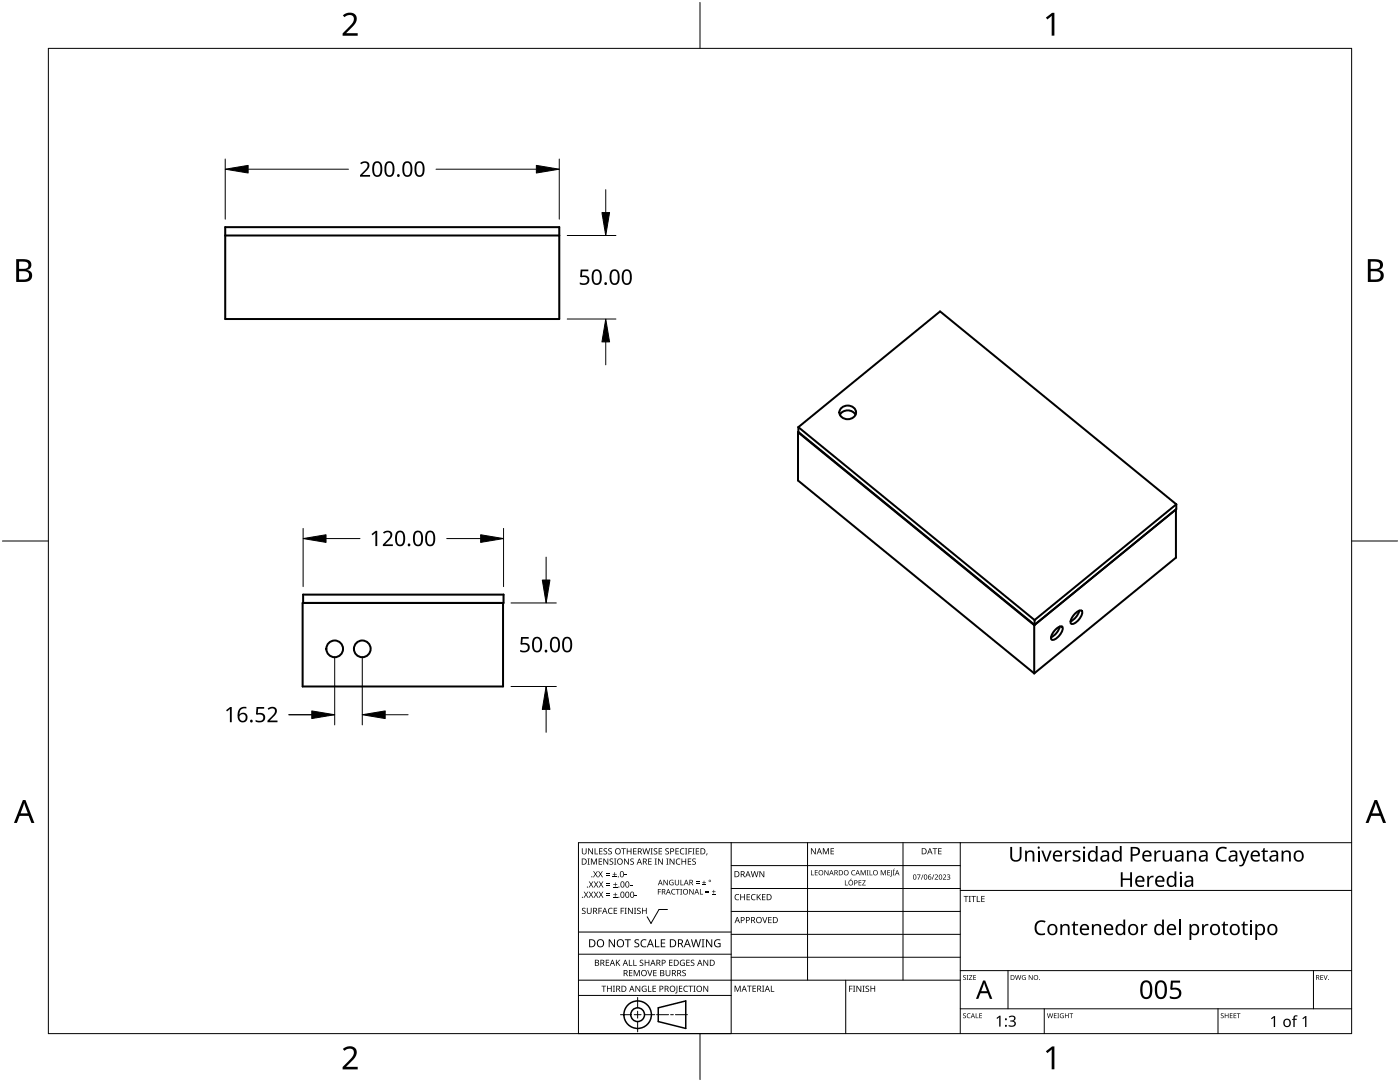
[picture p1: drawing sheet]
<svg xmlns="http://www.w3.org/2000/svg" width="279mm" height="216mm" viewBox="0 0 279 216" stroke-linecap="round" stroke-linejoin="round" font-family="sans-serif">
<g fill="none" stroke="#000" stroke-width=".4">
<path d="M44.9 45.3h66.7v18.4h-66.7zM44.9 47h66.7M159.3 86.3v9.6l47.1 38.5M159.3 86.3l47.1 38.4M159.3 86.2v.1M159.3 85.2l28.3-23.1 47.2 38.5M159.3 86.2l47.2 38.5v-1M159.3 85.2l47.2 38.5M159.3 85.2v1M167.8 81.5a1.75 1.75 0 0 1 1.8-.5 1.75 1.75 0 0 1 1.2 1.3 1.7 1.7 0 0 1-1.6 1.3 1.7 1.7 0 0 1-1.7-1.3zM170.7 82.8a1.82 1.82 0 0 0-3.1 0M234.7 101.6v9.7l-28.3 23.1"/>
<path d="M234.8 100.6v1l-28.4 23.1M234.8 100.6l-28.3 23.1M60.5 120.3v-1.7h40v1.7h-40.1v16.7h40v-16.7M206.4 124.7v9.7M210.8 125.5a1.15 1.15 0 0 1 1.2-.5 1.98 1.98 0 0 1-.9 2.2 1.15 1.15 0 0 1-1.2 .4 1.98 1.98 0 0 1 .9-2.1zM211.5 125a3.3 3.3 0 0 1-1.7 2.2M214.7 122.3a1.15 1.15 0 0 1 1.2-.4 1.98 1.98 0 0 1-.9 2.1 1.15 1.15 0 0 1-1.2 .4 1.98 1.98 0 0 1 .9-2.1zM215.4 121.8a3.3 3.3 0 0 1-1.7 2.2"/>
<circle cx="66.8" cy="129.5" r="1.67"/>
<circle cx="72.3" cy="129.5" r="1.67"/>
</g>
<path d="M9.7 9.7h260v196.5h-260z" fill="none" stroke="#000" stroke-width=".2"/>
<path d="M139.7 .5v9.2M.5 108h9.2M269.7 108h9.2M139.7 206.2v9.2" fill="none" stroke="#000" stroke-width=".2"/>
<g fill="#000">
<path d="M68.4 3.1a1.64 1.64 0 0 1 2.8 .4 2.52 2.52 0 0 1-1.2 2.2l-.9 .9h2.3v.5h-3v-.4l1.2-1.2a1.95 1.95 0 0 0 .9-2.2 1.23 1.23 0 0 0-1.8 .1zM208.7 3.5l1.3-.9h.4v4.5h-.5v-4l-.9 .8zM68.4 209.3a1.64 1.64 0 0 1 2.8 .4 2.52 2.52 0 0 1-1.2 2.2l-.9 1h2.3v.5h-3v-.5l1.2-1.2a1.95 1.95 0 0 0 .9-2.1 1.23 1.23 0 0 0-1.8 .1zM208.7 209.8l1.3-1h.4v4.6h-.5v-4l-.9 .7z"/>
<path d="M3.2 51.7h1.3a1.28 1.28 0 0 1 1.7 1.3 1.04 1.04 0 0 1-.8 .9 1.23 1.23 0 0 1 1 1.5 1.23 1.23 0 0 1-1.6 .9h-1.6zM3.8 54.1v1.7h.9a.86 .86 0 0 0 1.1-.9 .86 .86 0 0 0-1.1-.8zM3.8 52.2v1.4h.8a.78 .78 0 0 0 1.1-.7 .78 .78 0 0 0-1.1-.7z"/>
<path d="M273 51.7h1.3a1.28 1.28 0 0 1 1.7 1.3 1.04 1.04 0 0 1-.9 .9 1.23 1.23 0 0 1 1 1.5 1.23 1.23 0 0 1-1.5 .9h-1.6zM273.6 54.1v1.7h.9a.86 .86 0 0 0 1.1-.9 .86 .86 0 0 0-1.2-.8zM273.6 52.2v1.4h.8a.78 .78 0 0 0 1-.7 .78 .78 0 0 0-1.1-.7z"/>
<path d="M4.6 159.6h.5l1.8 4.6h-.6l-.6-1.4h-1.8l-.5 1.4h-.6zM4.8 160.2l-.7 2.1h1.4z"/>
<path d="M274.3 159.6h.5l1.8 4.6h-.6l-.5-1.4h-1.8l-.6 1.4h-.6zM274.6 160.2l-.7 2.1h1.4z"/>
</g>
<g fill="none" stroke="#000" stroke-width=".2">
<path d="M145.9 168.1v38.1h-30.5v-38.1h154.3M145.9 172.7h45.7M145.9 177.3h45.7M161.2 168.1v27.5M180.2 168.1v27.5M191.6 168.1v38.1M191.6 177.7h78.1M115.4 198.6h30.5M115.4 195.6h76.2M115.4 190.4h30.5M115.4 186h30.5M127.3 199v2.1"/>
<path d="M133.2 181.5h-1.7l-1.6 2.8-.7-1.4M145.9 181.9h45.7M145.9 186.4h45.7M145.9 191h45.7M168.8 195.6v10.6M191.6 193.7h78.1M201.2 193.7v7.6M262.1 193.7v7.6M123.8 202.5h2.1M126.6 202.5h1.3M127.3 201.8v1.4M127.3 203.8v2.1"/>
<path d="M128.6 202.5h2.1M131 202.5h2.4M133.8 202.5h.6M134.8 202.5h2.4M191.6 201.3h78.1M208.4 201.3v4.9M243.1 201.3v4.9"/>
</g>
<g fill="#000">
<path d="M116.1 169.3h.2v.8a.32 .32 0 0 0 .3 .3 .32 .32 0 0 0 .3-.3v-.8h.2v.8a.47 .47 0 0 1-.5 .4 .47 .47 0 0 1-.5-.5zM116.5 177.9h.2l.3 .5 .3-.5h.1l-.4 .6 .4 .6h-.1l-.3-.5-.4 .5h-.1l.4-.6zM117.3 171.3h.4l-.1 .1v1l.1 .1h-.4l.1-.1v-1zM117.4 169.3h.2l.6 1v-1h.1v1.2h-.1l-.7-1v1h-.1zM117.5 177.9h.2l.3 .5 .3-.5h.1l-.4 .6 .4 .6h-.1l-.4-.5-.3 .5h-.1l.4-.6zM117.5 175.9h.2l.3 .5 .3-.5h.1l-.4 .6 .5 .6h-.2l-.3-.5-.4 .5h-.1l.4-.6zM117.9 171.3h.3l.3 1 .4-1h.2v1.2h-.1v-1l-.4 1h-.1l-.4-1v1h-.2zM118.7 169.3h.1v1h.6v.2h-.7zM118.4 173.8h.1l.3 .5 .3-.5h.2l-.4 .6 .4 .7h-.1l-.4-.6-.3 .6h-.1l.4-.7zM118.5 177.9h.2l.2 .5 .3-.5h.2l-.4 .6 .4 .6h-.1l-.4-.5-.3 .5h-.1l.4-.6zM118.5 175.9h.2l.3 .5 .3-.5h.1l-.4 .6 .4 .6h-.1l-.3-.5-.4 .5h-.1l.4-.6zM119.5 171.3h.7v.1h-.6v.4h.5v.2h-.5v.4h.6v.1h-.7z"/>
<path d="M119.6 169.3h.6v.1h-.5v.4h.5v.1h-.5v.4h.5v.2h-.6zM119.4 173.8h.1l.3 .5 .3-.5h.2l-.4 .6 .4 .7h-.1l-.4-.6-.3 .6h-.2l.5-.7zM119.5 177.9h.1l.3 .5 .3-.5h.2l-.4 .6 .4 .6h-.1l-.4-.5-.3 .5h-.1l.4-.6zM119.5 175.9h.2l.3 .5 .3-.5h.1l-.4 .6 .4 .6h-.1l-.4-.5-.3 .5h-.1l.4-.6zM120.9 174.6h.8v.1h-.8zM120.9 174.2h.8v.1h-.8zM121 178.7h.8v.1h-.8zM121 178.3h.8v.1h-.8zM121 176.6h.8v.1h-.8zM121 176.3h.8v.1h-.8zM120.5 169.4l.4-.1h.3l-.1 .1a.25 .25 0 0 0-.4-.1 .25 .25 0 0 0 0 .4 .4 .4 0 0 1 .5 .3 .4 .4 0 0 1-.3 .5 .4 .4 0 0 1-.5-.2h.2a.27 .27 0 0 0 .4-.1 .27 .27 0 0 0-.3-.3l-.2-.2zM120.4 171.3h.2l.6 1v-1h.2v1.2h-.2l-.6-1v1h-.2z"/>
<path d="M121.4 169.4l.5-.1h.2v.1a.25 .25 0 0 0-.4-.1 .25 .25 0 0 0 0 .4 .4 .4 0 0 1 .4 .3 .4 .4 0 0 1-.2 .5 .4 .4 0 0 1-.5-.2h.1a.27 .27 0 0 0 .5-.1 .27 .27 0 0 0-.4-.3l-.2-.2zM122.3 174.9h.8v.2h-.8zM122.4 179h.8v.1h-.8zM122.4 177h.8v.1h-.8zM121.7 171.4l.4-.1 .3 .1-.1 .1a.25 .25 0 0 0-.4-.1 .25 .25 0 0 0 0 .4 .4 .4 0 0 1 .5 .3 .4 .4 0 0 1-.3 .5 .4 .4 0 0 1-.5-.3l.2 .1a.27 .27 0 0 0 .4-.2 .27 .27 0 0 0-.3-.3l-.2-.2zM122.6 174h.1v.4h.4v.1h-.4v.4h-.1v-.4h-.3v-.1h.3zM122.7 178.1h.1v.4h.4v.1h-.4v.3h-.1v-.3h-.3v-.1h.3zM122.7 176.1h.2v.3h.3v.2h-.3v.3h-.2v-.3h-.3v-.2h.3zM122.5 171.3h.5l-.2 .1v1l.2 .1h-.5l.2-.1v-1zM124 169.3h.9v.1h-.4v1.1h-.1v-1.1h-.4zM124.7 174.5h.4v.2h-.4zM124.6 171.3h.1l.7 1v-1h.1v1.2h-.2l-.6-1v1h-.1z"/>
<path d="M125.7 176.6h.5v.1h-.5zM125.1 169.3h.1v.5h.7v-.5h.1v1.2h-.1v-.6h-.7v.6h-.1zM125.8 171.4l.5-.1 .2 .1v.1a.25 .25 0 0 0-.4-.1 .25 .25 0 0 0 0 .4 .4 .4 0 0 1 .4 .3 .4 .4 0 0 1-.2 .5 .4 .4 0 0 1-.5-.3l.1 .1a.27 .27 0 0 0 .5-.2 .27 .27 0 0 0-.4-.3l-.2-.2zM126.7 178.6h.4v.2h-.4zM126.4 169.3h.6v.1h-.5v.4h.5v.1h-.5v.4h.5v.2h-.6zM128.2 169.3h.2l.2 1 .3-1h.2l.2 1 .3-1h.1l-.3 1.2h-.1l-.3-1.1-.3 1.1h-.2zM129.4 171.3h.6v.1h-.5v.4h.5v.2h-.5v.4h.5v.1h-.6zM129.8 169.3h.5l-.2 .1v1l.2 .1h-.5l.2-.1v-1zM130.7 171.3h.4l-.1 .1v1l.1 .1h-.4l.1-.1v-1zM130.5 169.4l.4-.1h.3l-.1 .1a.25 .25 0 0 0-.4-.1 .25 .25 0 0 0 0 .4 .4 .4 0 0 1 .5 .3 .4 .4 0 0 1-.3 .5 .4 .4 0 0 1-.5-.2h.2a.27 .27 0 0 0 .4-.1 .27 .27 0 0 0-.3-.3l-.2-.2zM131.3 177.4h.6v.1h-.5v.4h.5v.1h-.5v.5h-.1zM131.4 169.3h.7v.1h-.5v.4h.5v.1h-.5v.4h.5v.2h-.7z"/>
<path d="M131.3 171.3h.2l.7 1-.1-1h.2v1.2h-.2l-.6-1v1h-.2zM132.4 175.6h.2l.6 .9v-.9h.1v1h-.2l-.6-.9v.9h-.1zM133 171.3h.4l-.1 .1v1l.1 .1h-.4l.1-.1v-1zM132.8 169.4l.4-.1h.3l-.1 .1a.25 .25 0 0 0-.3-.1 .25 .25 0 0 0 0 .4 .4 .4 0 0 1 .4 .3 .4 .4 0 0 1-.3 .5 .4 .4 0 0 1-.4-.2h.1a.27 .27 0 0 0 .5-.1 .27 .27 0 0 0-.4-.3l-.2-.2zM133.7 175.7l.5-.2 .2 .1v.1a.45 .45 0 0 0-.7 .4 .45 .45 0 0 0 .6 .4v-.3h-.2v-.1h.3v.5a.6 .6 0 0 1-.8-.1 .6 .6 0 0 1 .1-.8zM134.1 177.5l.4-.1h.3l-.1 .2a.44 .44 0 0 0-.6 .4 .44 .44 0 0 0 .6 .3 .52 .52 0 0 1-.7 0 .52 .52 0 0 1 .1-.8zM133.6 171.3h.2l.7 1v-1h.1v1.2h-.2l-.6-1v1h-.2zM134.9 177.4h.8v.1h-.4v1h-.1v-1h-.3zM135 171.5l.5-.2 .3 .1-.1 .1a.49 .49 0 0 0-.7 .4 .49 .49 0 0 0 .7 .5 .52 .52 0 0 1-.6 0 .52 .52 0 0 1-.2-.6zM134.8 169.3h.7v.1h-.6v.4h.5v.1h-.5v.4h.6v.2h-.7zM134.7 175.6h.1v.7a.28 .28 0 0 0 .3 .2 .28 .28 0 0 0 .3-.2v-.7h.1v.7a.42 .42 0 0 1-.4 .4 .42 .42 0 0 1-.4-.4zM135.8 175.6h.1v.9h.5v.1h-.6z"/>
<path d="M135.8 177.4h.3l-.1 .1v.9l.1 .1h-.3l.1-.1v-.9zM135.8 169.4l.5-.2 .3 .1-.1 .1a.49 .49 0 0 0-.7 .5 .49 .49 0 0 0 .8 .4 .52 .52 0 0 1-.7 .1 .52 .52 0 0 1-.2-.6zM136 171.3h.2v.5h.6v-.5h.1v1.2h-.1v-.5h-.6v.5h-.2zM136.7 169.3h.5l-.2 .1v1l.2 .1h-.5l.2-.1v-1zM137.4 169.3h.7v.1h-.6v.4h.5v.2h-.5v.5h-.1zM137.3 171.3h.6v.1h-.5v.4h.5v.2h-.5v.4h.5v.1h-.6zM137.6 177.4h.1l.6 .9v-.9h.1v1.1h-.1l-.6-.9v.9h-.1zM138.2 169.3h.4l-.1 .1v1l.1 .1h-.4l.1-.1v-1zM138.9 176.2h.7v.1h-.7zM138.9 175.9h.7v.1h-.7zM138.2 171.4l.4-.1 .3 .1-.1 .1a.25 .25 0 0 0-.4-.1 .25 .25 0 0 0 0 .4 .4 .4 0 0 1 .5 .3 .4 .4 0 0 1-.3 .5 .4 .4 0 0 1-.5-.3l.2 .1a.27 .27 0 0 0 .4-.2 .27 .27 0 0 0-.3-.3l-.2-.2zM138.9 169.3h.6v.1h-.5v.4h.5v.1h-.5v.4h.5v.2h-.6z"/>
<path d="M139.7 177.4h.1v1h.5v.1h-.6zM140.1 176.5h.8v.1h-.8zM140.4 175.7h.2v.3h.3v.2h-.3v.3h-.2v-.3h-.3v-.2h.3zM140.8 178h.7v.2h-.7zM140.8 177.7h.7v.1h-.7zM141 170.3h.2l-.3 .4zM142.1 178.4h.7v.1h-.7zM142.4 177.6h.1v.3h.3v.1h-.3v.3h-.1v-.3h-.3v-.1h.3zM146.8 178.6l.4-.2 .3 .1v.1a.49 .49 0 0 0-.7 .4 .49 .49 0 0 0 .7 .5 .52 .52 0 0 1-.7 0 .52 .52 0 0 1-.2-.6zM147.7 178.4h.2v.5h.6v-.5h.2v1.2h-.2v-.5h-.6v.5h-.2zM149 178.4h.7v.1h-.5v.4h.4v.2h-.4v.4h.5v.1h-.7zM150 178.6l.5-.2 .3 .1-.1 .1a.49 .49 0 0 0-.7 .4 .49 .49 0 0 0 .8 .5 .52 .52 0 0 1-.7 0 .52 .52 0 0 1-.2-.6z"/>
<path d="M149.8 173.8h.2l.2 1.1 .3-1.1h.2l.3 1.1 .2-1.1h.2l-.3 1.2h-.2l-.3-1-.3 1h-.1zM151 178.4h.2v.6l.5-.6h.2l-.5 .5 .5 .7h-.2l-.4-.6-.1 .6h-.2zM151.6 173.8h.1l.7 1v-1h.1v1.2h-.2l-.6-1v1h-.1zM152.1 178.4h.7v.1h-.6v.4h.5v.2h-.5v.4h.6v.1h-.7zM161.9 173.6h.1v.9h.4v.2h-.5zM161.8 169.3h.2l.7 1v-1h.1v1.2h-.2l-.6-1v1h-.2zM162.6 173.6h.6v.2h-.5v.3h.5v.1h-.5v.3h.5v.2h-.6zM164.2 169.3h.2l.4 .9 .4-.9h.2v1.2h-.1v-1.1l-.4 1.1h-.1l-.4-1.1v1.1h-.2zM164.5 173.6h.2l.5 .9v-.9h.1v1.1h-.1l-.6-.9v.9h-.1zM165.8 169.3h.6v.1h-.5v.4h.5v.1h-.5v.4h.5v.2h-.6zM168.6 175.7h.2v.9h.4v.1h-.6zM169.8 175.3l.2 .1-.3 .2z"/>
<path d="M170 173.8l.4-.2 .3 .1-.1 .1a.41 .41 0 0 0-.6 .4 .41 .41 0 0 0 .6 .3 .48 .48 0 0 1-.7 0 .48 .48 0 0 1 .1-.7zM171.4 175.7h.5v.1h-.4v.3h.4v.1h-.4v.4h.4v.1h-.5zM171.8 173.6h.2l.3 .9 .3-.9h.2v1.1h-.1v-.9l-.5 .9-.3-.9v.9h-.1zM172.1 175.7h.7l-.6 .9h.6v.1h-.7l.5-.9h-.5zM173 173.6h.3l-.1 .1v.9l.1 .1h-.3l.1-.1v-.9zM173.5 173.6h.2v.9h.4v.2h-.6zM175.8 173.6h.2l.3 .9 .3-.9h.2v1.1h-.1v-.9l-.5 .9-.3-.9v.9h-.1zM177.1 173.6h.5v.2h-.4v.3h.4v.1h-.4v.3h.4v.2h-.5zM177.9 173.6h.1v1.1l-.3 .2-.1-.1 .3-.1zM178.4 173.3h.2l-.3 .3zM178.2 173.6h.3l-.1 .1v.9l.1 .1h-.3l.1-.1v-.9zM183 174.5h.7l-.4 1h-.2l.5-.9h-.6z"/>
<path d="M184.2 174.5h.1l-.4 1h-.1zM186.3 174.5h.2l-.4 1h-.1zM186.1 169.3h.9v.1h-.3v1.1h-.2v-1.1h-.4zM186.5 174.6a.37 .37 0 0 1 .6 0 .37 .37 0 0 1-.2 .6l-.2 .2h.5v.1h-.7l.3-.4a.27 .27 0 0 0 .3-.3 .27 .27 0 0 0-.4-.2zM187.2 169.3h.7v.1h-.5v.4h.5v.1h-.5v.4h.5v.2h-.7zM188.2 174.6a.37 .37 0 0 1 .6 0 .37 .37 0 0 1-.3 .6l-.2 .2h.5v.1h-.6l.2-.4a.27 .27 0 0 0 .3-.3 .27 .27 0 0 0-.4-.2zM189 174.6a.32 .32 0 0 1 .5-.1 .32 .32 0 0 1 0 .5h-.1a.32 .32 0 0 1 .2 .4 .32 .32 0 0 1-.5 .1l-.1-.1a.26 .26 0 0 0 .4 .1 .26 .26 0 0 0 0-.4l-.3-.2a.23 .23 0 0 0 .4 0 .23 .23 0 0 0-.1-.4 .23 .23 0 0 0-.3 .2zM192.3 178.8h.9v.1h-.3v1.1h-.2v-1.1h-.4zM193.3 178.8h.5l-.2 .1v1l.2 .1h-.5l.2-.1v-1zM193.8 178.8h1v.1h-.4v1.1h-.2v-1.1h-.4zM194.9 178.8h.2v1.1h.5v.1h-.7zM195.8 178.8h.7v.1h-.5v.4h.5v.1h-.5v.5h.5v.1h-.7z"/>
<path d="M201.6 169h.4v1.9a.76 .76 0 0 0 .7 .7 .76 .76 0 0 0 .8-.7v-1.9h.4v1.9a1.12 1.12 0 0 1-1.2 1 1.12 1.12 0 0 1-1.1-1zM204.6 169.7h.3v.3a.83 .83 0 0 1 .9-.3 .83 .83 0 0 1 .6 .8v1.4h-.3v-1.4a.59 .59 0 0 0-.7-.5 .59 .59 0 0 0-.5 .8v1.1h-.3zM207.8 169.7h.4l.6 1.9 .7-1.9h.4l-.8 2.2h-.5zM212.5 169.7h.3l.1 .4 .4-.4h.5v.3l-.5 .1-.3 .3-.1 1.5h-.4zM214.2 169.9a1.29 1.29 0 0 1 1.4-.1l-.1 .3-.5-.1a.35 .35 0 0 0-.6 .1 .35 .35 0 0 0 .4 .5l.2 .1a.66 .66 0 0 1 .6 .7 .66 .66 0 0 1-.8 .5l-.7-.1v-.3l.7 .2 .4-.2v-.3l-.4-.3a.65 .65 0 0 1-.6-1zM223.7 174h.4v1.3h1.4v-1.3h.4v3h-.4v-1.4h-1.4v1.4h-.4zM229 174.8h.3v.4l.4-.4h.5v.3h-.5l-.3 .3-.1 1.6h-.3zM230.4 169.7h.3v.4l.4-.4h.6l-.1 .3-.5 .1-.3 .3-.1 1.5h-.3zM232 169.7h.4v1.4a.59 .59 0 0 0 .7 .5 .59 .59 0 0 0 .4-.7v-1.2h.4v2.2h-.3l-.1-.3a.84 .84 0 0 1-.9 .3 .84 .84 0 0 1-.6-.7zM236.9 169.7h.3v.3a.83 .83 0 0 1 .9-.3 .83 .83 0 0 1 .6 .8v1.4h-.3v-1.4a.59 .59 0 0 0-.8-.5 .59 .59 0 0 0-.4 .8v1.1h-.3zM243 169.4a1.63 1.63 0 0 1 1.9-.3l-.2 .3a1.14 1.14 0 0 0-1.4 .2 1.14 1.14 0 0 0-.2 1.4 1.11 1.11 0 0 0 1.6 .5v.3a1.5 1.5 0 0 1-1.8-.3 1.5 1.5 0 0 1-.1-1.8zM247.3 169.7h.4l.6 1.9 .7-1.9h.4l-1 2.5a.84 .84 0 0 1-1.1 .7v-.3l.5-.1 .4-.6z"/>
<path d="M252.2 169.2h.2v.5h.6v.3h-.6v1.3l.2 .3h.4v.3a.67 .67 0 0 1-1-.6v-1.3h-.3v-.2l.3-.1zM255.8 169.7h.3v.3a.83 .83 0 0 1 .9-.3 .83 .83 0 0 1 .6 .8v1.4h-.3v-1.4a.59 .59 0 0 0-.8-.5 .59 .59 0 0 0-.4 .8v1.1h-.3zM116.2 181.3l.4-.2 .3 .1-.1 .1a.25 .25 0 0 0-.4-.1 .25 .25 0 0 0 0 .4 .4 .4 0 0 1 .5 .3 .4 .4 0 0 1-.3 .5 .4 .4 0 0 1-.5-.2h.2a.27 .27 0 0 0 .4-.1 .27 .27 0 0 0-.3-.3l-.2-.2zM117.1 181.1h.2v.8a.32 .32 0 0 0 .3 .3 .32 .32 0 0 0 .3-.3v-.8h.2v.8a.47 .47 0 0 1-.5 .5 .47 .47 0 0 1-.5-.5zM119.4 181.1h.7v.2h-.5v.4h.5v.1h-.5v.6h-.2zM120 196.7h1v.1h-.4v1.1h-.2v-1.1h-.4zM120.9 191.5h.7v.1h-.6v.4h.5v.2h-.5v.4h.6v.1h-.7zM121.5 181.3l.4-.2 .4 .1-.1 .1a.49 .49 0 0 0-.7 .5 .49 .49 0 0 0 .7 .4 .52 .52 0 0 1-.6 .1 .52 .52 0 0 1-.3-.6zM121.1 196.7h.2v.5h.6v-.5h.2v1.2h-.2v-.6h-.6v.6h-.2zM121.5 187.4h.2l.9 1.3v-1.3h.1v1.6h-.2l-.8-1.3v1.3h-.2zM122.3 196.7h.4l-.1 .1v1l.1 .1h-.4l.2-.1v-1zM122.5 181.1h.7v.2h-.6v.4h.5v.1h-.5v.4h.6v.2h-.7z"/>
<path d="M122.9 191.5h.2v.6l.5-.6h.2l-.5 .5 .5 .7h-.2l-.4-.6-.1 .6h-.2zM123.9 181.1h.6v.2h-.5v.4h.5v.1h-.5v.6h-.1zM124.7 181.1h.4l-.2 .2v.9l.2 .2h-.4l.1-.2v-.9zM124.7 187.4h1.2v.2h-.5v1.4h-.2v-1.4h-.5zM125.5 191.5h.2v1.1h.5v.1h-.7zM125.5 193.6h.7v.1h-.5v.4h.5v.1h-.5v.4h.5v.2h-.7zM125.3 181.1h.2l.7 1.1-.1-1.1h.2v1.3h-.2l-.6-1v1h-.2zM126.4 191.5h.1v1.1h.6v.1h-.7zM126.5 181.1h.5l-.2 .2v.9l.2 .2h-.5l.2-.2v-.9zM126.5 193.6h.2l.4 1 .4-1h.2v1.2h-.2v-1.1l-.4 1.1h-.1l-.4-1.1v1.1h-.1zM126.7 187.6l.3-.2 .6 .1-.2 .1a.33 .33 0 0 0-.6 .2 .33 .33 0 0 0 .4 .4 .47 .47 0 0 1 .4 .6 .47 .47 0 0 1-.7 .2h-.3v-.2h.2a.35 .35 0 0 0 .6-.2 .35 .35 0 0 0-.5-.4l-.3-.2zM126.8 196.7h.2l.6 1v-1h.2v1.2h-.2l-.7-1 .1 1h-.2z"/>
<path d="M127.2 181.3l.4-.2 .3 .1-.1 .1a.25 .25 0 0 0-.4-.1 .25 .25 0 0 0 0 .4 .4 .4 0 0 1 .5 .3 .4 .4 0 0 1-.3 .5 .4 .4 0 0 1-.5-.2h.2a.27 .27 0 0 0 .4-.1 .27 .27 0 0 0-.3-.3l-.2-.2zM127.7 191.6l.4-.1 .3 .1-.1 .1a.25 .25 0 0 0-.3-.1 .25 .25 0 0 0 0 .4 .4 .4 0 0 1 .4 .3 .4 .4 0 0 1-.3 .5 .4 .4 0 0 1-.4-.3l.1 .1a.27 .27 0 0 0 .5-.2 .27 .27 0 0 0-.4-.3l-.2-.2zM128 187.6l.6-.2 .4 .1-.1 .2a.63 .63 0 0 0-.9 .5 .63 .63 0 0 0 1 .6v.2a.83 .83 0 0 1-1.1-.3 .83 .83 0 0 1 .1-1.1zM128.2 196.8l.6-.1 .2 .1v.1a.5 .5 0 0 0-.8 .4 .5 .5 0 0 0 .7 .5v-.4h-.3v-.1h.4v.6a.66 .66 0 0 1-.8-.2 .66 .66 0 0 1 0-.9zM128.1 181.1h.2v.6h.6v-.6h.2v1.3h-.2v-.6h-.6v.6h-.2zM129.2 193.6h.1l.4 1 .3-1h.2l-.4 1.2h-.2zM129.3 196.7h.2v1.1h.5v.1h-.7zM128.7 191.5h.1v.5h.6v-.5h.2v1.2h-.2v-.5h-.6v.5h-.1zM130.7 187.4h.2v1.4h.7v.2h-.9zM130.2 196.7h.7v.1h-.5v.4h.5v.1h-.5v.5h.5v.1h-.7zM130.4 193.6h.6v.1h-.5v.4h.5v.1h-.5v.4h.5v.2h-.6zM131.9 187.4h.9v.2h-.7v.5h.6v.2h-.6v.5h.7v.2h-.9z"/>
<path d="M132.8 193.6h.2v.7a.32 .32 0 0 0 .3 .4 .32 .32 0 0 0 .3-.4v-.7h.2v.7a.47 .47 0 0 1-.5 .5 .47 .47 0 0 1-.5-.5zM133.5 191.5h.7v.1h-.5v.4h.5v.2h-.5v.4h.5v.1h-.7zM135 196.7h.2v1.3l-.1 .2h-.3l-.1-.1 .3-.2zM135.5 196.7h.7v.1h-.5v.4h.4v.1h-.4v.5h.5v.1h-.7zM135.8 191.7l.5-.2 .4 .1-.1 .1a.5 .5 0 0 0-.8 .4 .5 .5 0 0 0 .7 .5v-.4h-.2v-.1h.4v.6a.66 .66 0 0 1-.9-.1 .66 .66 0 0 1 0-.9zM136.2 193.7l.4-.2 .3 .1-.1 .1a.25 .25 0 0 0-.4-.1 .25 .25 0 0 0 0 .4 .4 .4 0 0 1 .5 .3 .4 .4 0 0 1-.3 .5 .4 .4 0 0 1-.5-.2h.2a.27 .27 0 0 0 .5-.1 .27 .27 0 0 0-.4-.3l-.2-.2zM136.5 196.8l.5-.1 .3 .1-.1 .1a.49 .49 0 0 0-.7 .4 .49 .49 0 0 0 .8 .4 .52 .52 0 0 1-.7 .1 .52 .52 0 0 1-.2-.6zM137 191.5h.6v.1h-.5v.4h.5v.2h-.5v.4h.5v.1h-.6zM137.4 196.7h.9v.1h-.4v1.1h-.1v-1.1h-.4zM137.9 191.6l.4-.1 .3 .1-.1 .1a.25 .25 0 0 0-.4-.1 .25 .25 0 0 0 0 .4 .4 .4 0 0 1 .5 .3 .4 .4 0 0 1-.3 .5 .4 .4 0 0 1-.5-.3l.2 .1a.27 .27 0 0 0 .4-.2 .27 .27 0 0 0-.3-.3l-.2-.2zM138.4 196.7h.4l-.1 .1v1l.1 .1h-.4l.1-.1v-1zM137.9 187.4h.2l.3 1.4 .4-1.4h.2l.4 1.4 .3-1.4h.2l-.4 1.6h-.2l-.4-1.3-.4 1.3h-.2z"/>
<path d="M140 187.4h.6l-.2 .2v1.3l.2 .1h-.6l.2-.1v-1.3zM140.4 196.7h.1l.7 1v-1h.1v1.2h-.1l-.7-1v1h-.1zM140.4 191.5h.2l.6 1v-1h.1v1.2h-.1l-.7-1v1h-.1zM140.9 187.4h.2l.9 1.3v-1.3h.1v1.6h-.2l-.8-1.3v1.3h-.2zM142.7 187.6l.7-.2 .4 .1-.1 .2a.65 .65 0 0 0-1 .5 .65 .65 0 0 0 .9 .6v-.4h-.3v-.2h.5v.7a.86 .86 0 0 1-1.1-.1 .86 .86 0 0 1 0-1.2zM146.6 196.7h.2l.4 1 .4-1h.2v1.2h-.1v-1.1l-.4 1.1h-.2l-.4-1.1v1.1h-.1zM149.1 196.7h.9v.1h-.4v1.1h-.1v-1.1h-.4zM150.2 196.7h.7v.1h-.6v.4h.5v.1h-.5v.5h.6v.1h-.7zM152.1 183h.2l.3 1 .4-1h.1l-.4 1.2h-.1zM152.1 196.7h.4l-.1 .1v1l.1 .1h-.4l.1-.1v-1zM153.8 196.7h.2v1.1h.5v.1h-.7zM153.3 183h.7v.1h-.5v.4h.5v.1h-.5v.5h.5v.1h-.7z"/>
<path d="M169.5 196.7h.6v.1h-.5v.5h.5v.1h-.5v.5h-.1zM170.2 196.7h.5l-.2 .1v1l.2 .1h-.5l.2-.1v-1zM170.9 196.7h.2l.6 1v-1h.2v1.2h-.2l-.6-1v1h-.2zM172.1 196.7h.5l-.2 .1v1l.2 .1h-.5l.2-.1v-1zM172.8 196.8l.4-.1h.2v.2a.25 .25 0 0 0-.4-.1 .25 .25 0 0 0 0 .4 .4 .4 0 0 1 .5 .3 .4 .4 0 0 1-.3 .4 .4 .4 0 0 1-.5-.2l.2 .1a.27 .27 0 0 0 .4-.2 .27 .27 0 0 0-.3-.3l-.3-.2zM173.7 196.7h.2v.5h.6v-.5h.2v1.2h-.2v-.6h-.6v.6h-.2zM192.2 194.7l.4-.1h.2l-.1 .1a.24 .24 0 0 0-.3 0 .24 .24 0 0 0-.1 .3 .24 .24 0 0 0 .4 .1 .31 .31 0 0 1 0 .4 .31 .31 0 0 1-.5-.1 .24 .24 0 0 0 .3 .1 .24 .24 0 0 0 .1-.3l-.4-.3zM192.9 194.6h.4l-.1 .1v.7l.1 .1h-.4l.1-.1v-.7zM193.4 194.6h.6l-.5 .8h.6v.1h-.7l.5-.8h-.5zM194.2 194.6h.6v.1h-.4v.3h.4v.1h-.4v.3h.4v.1h-.6zM202.6 194.6h.1l.2 .8 .2-.8h.2l.2 .8 .2-.8h.1l-.2 .9h-.2l-.2-.8-.2 .8h-.2zM204 194.7l.4-.1h.3l-.1 .1a.4 .4 0 0 0-.6 .4 .4 .4 0 0 0 .6 .3v-.3l-.2-.1h.3v.5a.53 .53 0 0 1-.7-.1 .53 .53 0 0 1 0-.7z"/>
<path d="M205.3 194.6h.1l.6 .8v-.8h.1v.9h-.2l-.5-.8v.8h-.1zM206.8 184a1.63 1.63 0 0 1 1.9-.2l-.2 .3a1.14 1.14 0 0 0-1.4 .1 1.14 1.14 0 0 0-.2 1.4 1.11 1.11 0 0 0 1.7 .6v.3a1.5 1.5 0 0 1-1.8-.3 1.5 1.5 0 0 1-.2-1.9zM211.6 184.4h.3l.1 .3a.83 .83 0 0 1 .9-.3 .83 .83 0 0 1 .6 .8v1.4h-.4v-1.4a.59 .59 0 0 0-.7-.5 .59 .59 0 0 0-.4 .7v1.2h-.4zM214.3 183.9h.2v.5h.7v.3h-.7v1.2l.2 .4h.5v.3a.67 .67 0 0 1-1-.7v-1.2h-.3v-.2l.3-.1zM217.9 184.4h.3l.1 .3a.83 .83 0 0 1 .9-.3 .83 .83 0 0 1 .6 .8v1.4h-.4v-1.4a.59 .59 0 0 0-.7-.5 .59 .59 0 0 0-.4 .7v1.2h-.4zM227.7 184.4h.3l.1 .4 .4-.4h.5v.3h-.5l-.3 .3-.1 1.6h-.4zM233.7 195.7h1.8v.4h-1.4l-.1 1a1.21 1.21 0 0 1 1.5 .3 1.21 1.21 0 0 1 .1 1.5 1.75 1.75 0 0 1-2.1 .3v-.5a1.18 1.18 0 0 0 1.8-.3 .83 .83 0 0 0-.3-.9 .83 .83 0 0 0-.9 0h-.3l-.3-.1zM239.9 184.4h.3l.1 .4 .3-.4h.6l-.1 .3h-.4l-.4 .3v1.6h-.4zM244.2 183.9h.3v.5h.6v.3h-.6v1.2l.1 .4h.5v.3a.67 .67 0 0 1-1-.7v-1.2h-.3v-.2l.3-.1zM248.2 183.9h.2v.5h.6v.3h-.6v1.2l.2 .4h.4v.3a.67 .67 0 0 1-1-.7v-1.2h-.3v-.2l.3-.1zM263.5 194.6h.6v.1h-.5v.3h.4v.1h-.4v.3h.5v.1h-.6zM264.1 194.6h.2l.2 .8 .3-.8h.2l-.4 .9h-.1z"/>
<path d="M192.2 202.3l.4-.1h.2l-.1 .1a.24 .24 0 0 0-.3 0 .24 .24 0 0 0-.1 .3 .24 .24 0 0 0 .4 .1 .31 .31 0 0 1 0 .5 .31 .31 0 0 1-.5-.2 .24 .24 0 0 0 .3 .1 .24 .24 0 0 0 .1-.3l-.4-.2zM193.1 202.3l.3-.1h.3l-.1 .1a.39 .39 0 0 0-.5 .4 .39 .39 0 0 0 .5 .3 .46 .46 0 0 1-.6 0 .46 .46 0 0 1 .1-.7zM194.7 202.2h.1v.8h.5v.2h-.6zM195.4 202.2h.6v.1h-.4v.3h.4v.1h-.4v.4h.4v.1h-.6zM198.9 203.1l.6-.4h.2v2.2h-.3v-1.9l-.4 .3zM201.3 202.9a.73 .73 0 0 1 .9-.3 .73 .73 0 0 1 .4 .8l-.4 .3a.62 .62 0 0 1 .5 .8 .62 .62 0 0 1-.8 .4l-.6-.1v-.3l.3 .1a.49 .49 0 0 0 .7 0 .49 .49 0 0 0 0-.7l-.7-.1v-.2a.46 .46 0 0 0 .7 0 .46 .46 0 0 0-.1-.7h-.3l-.5 .2zM209 202.2h.1l.2 .8 .2-.8h.1l.3 .8 .2-.8h.1l-.3 1h-.1l-.2-.9-.3 .9h-.1zM210.3 202.2h.6v.1h-.4v.3h.3v.1h-.3v.4h.4v.1h-.6zM211 202.2h.4l-.2 .1v.8l.2 .1h-.4l.1-.1v-.8zM211.6 202.3l.7-.1-.1 .1a.4 .4 0 0 0-.6 .4 .4 .4 0 0 0 .6 .3v-.2l-.2-.2h.3v.5a.53 .53 0 0 1-.7-.1 .53 .53 0 0 1 0-.7zM212.5 202.2h.2v.4h.5v-.4h.1v1h-.1v-.5h-.5v.5h-.2zM213.4 202.2h.8v.1h-.3v.9h-.2v-.9h-.3z"/>
<path d="M243.7 202.3l.3-.1h.2v.1a.24 .24 0 0 0-.3 0 .24 .24 0 0 0-.1 .3 .24 .24 0 0 0 .3 .1 .31 .31 0 0 1 0 .5 .31 .31 0 0 1-.5-.2 .24 .24 0 0 0 .4 .1 .24 .24 0 0 0 0-.3l-.3-.2zM244.4 202.2h.2v.4h.5v-.4h.1v1h-.1v-.5h-.5v.5h-.2zM245.4 202.2h.6v.1h-.4v.3h.4v.1h-.4v.4h.4v.1h-.6zM246.2 202.2h.5v.1h-.4v.3h.4v.1h-.4v.4h.4v.1h-.5zM246.8 202.2h.8v.1h-.3v.9h-.2v-.9h-.3zM253.7 203.2l.6-.5h.2v2.2h-.3v-1.9l-.4 .4zM258.2 202.7l.3-.1h.5l-.1 .3-.4-.1-.1 .2v.3h.4v.2h-.4v1.4h-.3v-1.4h-.3l.3-.2zM259.9 203.2l.6-.5h.2v2.2h-.2v-1.9l-.5 .4z"/>
<path d="M116.1 171.3h.4a.61 .61 0 0 1 .6 .6 .61 .61 0 0 1-.6 .6h-.4zM116.3 171.4v1h.1a.48 .48 0 0 0 .5-.5 .48 .48 0 0 0-.4-.5z"/>
<path d="M122.7 169.9a.61 .61 0 0 1 1.2 0 .61 .61 0 0 1-1.2 0zM122.9 169.9a.45 .45 0 0 0 .9 0 .45 .45 0 0 0-.9 0z"/>
<path d="M123.1 171.9a.61 .61 0 0 1 1.2 0 .61 .61 0 0 1-1.2 0zM123.3 171.9a.45 .45 0 0 0 .9 0 .45 .45 0 0 0-.9 0z"/>
<path d="M123.9 173.9a.5 .5 0 0 1 .6 .1 .5 .5 0 0 1 0 .7 .44 .44 0 0 1-.6 .3 .44 .44 0 0 1-.2-.6zM123.9 174a.48 .48 0 0 0-.1 .6 .48 .48 0 0 0 .5 .3v-.8l-.1-.1z"/>
<path d="M124 178a.5 .5 0 0 1 .6 .1 .5 .5 0 0 1 0 .6 .44 .44 0 0 1-.6 .4 .44 .44 0 0 1-.2-.6zM124.1 178.1a.48 .48 0 0 0-.2 .6 .48 .48 0 0 0 .5 .3v-.8l-.1-.2z"/>
<path d="M124 176a.5 .5 0 0 1 .6 .1 .5 .5 0 0 1 0 .6 .44 .44 0 0 1-.6 .4 .44 .44 0 0 1-.2-.7zM124.1 176.1a.48 .48 0 0 0-.2 .5 .48 .48 0 0 0 .5 .3v-.7l-.1-.2z"/>
<path d="M124.9 178a.5 .5 0 0 1 .7 .1 .5 .5 0 0 1 0 .6 .44 .44 0 0 1-.6 .4 .44 .44 0 0 1-.2-.6zM125 178.1a.48 .48 0 0 0-.1 .6 .48 .48 0 0 0 .4 .3l.1-.8-.2-.2z"/>
<path d="M124.9 176a.5 .5 0 0 1 .7 .1 .5 .5 0 0 1 0 .6 .44 .44 0 0 1-.6 .4 .44 .44 0 0 1-.2-.7zM125 176.1a.48 .48 0 0 0-.1 .5 .48 .48 0 0 0 .5 .3v-.7l-.1-.2z"/>
<path d="M125.9 178a.5 .5 0 0 1 .6 .1 .5 .5 0 0 1 0 .6 .44 .44 0 0 1-.5 .4 .44 .44 0 0 1-.2-.6zM126 178.1a.48 .48 0 0 0-.2 .6 .48 .48 0 0 0 .5 .3l.1-.8-.2-.2z"/>
<path d="M127.3 169.3h.3a.35 .35 0 0 1 .5 .2 .35 .35 0 0 1-.3 .4l.4 .6h-.2l-.3-.5h-.3v.5h-.1zM127.4 169.4v.4h.2a.23 .23 0 0 0 .3-.2 .23 .23 0 0 0-.3-.2z"/>
<path d="M127.5 171.3h.2l.4 1.2h-.1l-.2-.4h-.4l-.2 .4h-.1zM127.6 171.5l-.2 .5h.4z"/>
<path d="M128.3 171.3h.3a.35 .35 0 0 1 .5 .2 .35 .35 0 0 1-.3 .5l.4 .5h-.2l-.3-.5h-.2v.5h-.2zM128.5 171.4v.5h.1a.23 .23 0 0 0 .3-.2 .23 .23 0 0 0-.3-.3z"/>
<path d="M131.7 175.5h.1l.5 1.1h-.2l-.1-.3h-.4l-.2 .3h-.1zM131.8 175.7l-.2 .5h.3z"/>
<path d="M132.1 177.4h.3a.31 .31 0 0 1 .4 .2 .31 .31 0 0 1-.2 .4l.3 .5h-.2l-.3-.5h-.2v.5h-.1zM132.2 177.5v.4h.2a.21 .21 0 0 0 .2-.2 .21 .21 0 0 0-.2-.2z"/>
<path d="M133.3 177.4h.1l.5 1.1h-.2l-.1-.4h-.4l-.2 .4h-.1zM133.4 177.5l-.2 .5h.4z"/>
<path d="M133.8 169.3h.3a.41 .41 0 0 1 .4 .5 .41 .41 0 0 1-.6 .2v.5h-.1zM133.9 169.4v.5a.29 .29 0 0 0 .5-.3 .29 .29 0 0 0-.5-.2z"/>
<path d="M136.9 175.5h.1l.4 1.1h-.1l-.1-.3h-.5l-.1 .3h-.1zM137 175.7l-.2 .5h.3z"/>
<path d="M136.2 177.9a.55 .55 0 0 1 1.1 0 .55 .55 0 0 1-1.1 0zM136.4 177.9a.45 .45 0 0 0 .9 0 .45 .45 0 0 0-.9 0z"/>
<path d="M137.6 175.6h.3a.31 .31 0 0 1 .4 .2 .31 .31 0 0 1-.2 .4l.3 .4h-.2l-.3-.4h-.2v.4h-.1zM137.7 175.7v.4h.2a.21 .21 0 0 0 .2-.2 .21 .21 0 0 0-.2-.2z"/>
<path d="M139 177.4h.1l.4 1.1h-.1l-.1-.4h-.5l-.1 .4h-.1zM139.1 177.5l-.2 .5h.3z"/>
<path d="M139.8 169.3h.4a.61 .61 0 0 1 .6 .6 .61 .61 0 0 1-.7 .6h-.3zM140 169.4v.9h.1a.48 .48 0 0 0 .5-.4 .48 .48 0 0 0-.4-.5z"/>
<path d="M141.4 175.8a.25 .25 0 0 1 .5 0 .25 .25 0 0 1-.5 0zM141.5 175.8a.15 .15 0 0 0 .3 0 .15 .15 0 0 0-.3 0z"/>
<path d="M146.6 173.8h.4a.61 .61 0 0 1 .6 .6 .61 .61 0 0 1-.7 .6h-.3zM146.7 174v.9h.2a.48 .48 0 0 0 .5-.5 .48 .48 0 0 0-.5-.4z"/>
<path d="M147.8 173.8h.4a.35 .35 0 0 1 .4 .3 .35 .35 0 0 1-.2 .4l.3 .5h-.2l-.3-.5h-.2v.5h-.2zM148 174v.4h.2a.23 .23 0 0 0 .3-.2 .23 .23 0 0 0-.3-.2z"/>
<path d="M149.2 173.8h.1l.5 1.2h-.1l-.2-.3h-.5l-.1 .3h-.2zM149.3 174l-.2 .5h.4z"/>
<path d="M153 178.4h.4a.61 .61 0 0 1 .6 .6 .61 .61 0 0 1-.6 .6h-.4zM153.2 178.5v1h.1a.48 .48 0 0 0 .5-.5 .48 .48 0 0 0-.4-.5z"/>
<path d="M163.4 169.2h.2l.5 1.3h-.2l-.2-.4h-.4l-.2 .4h-.1zM163.5 169.4l-.2 .6h.4z"/>
<path d="M163.3 174.1a.51 .51 0 0 1 1 0 .51 .51 0 0 1-1 0zM163.5 174.2a.38 .38 0 0 0 .7 0 .38 .38 0 0 0-.7 0z"/>
<path d="M165.9 173.6h.1l.4 1.1h-.1l-.2-.4h-.4l-.1 .4h-.1zM165.9 173.8l-.1 .4h.3z"/>
<path d="M166.5 173.6h.3a.29 .29 0 0 1 .4 .2 .29 .29 0 0 1-.2 .4l.3 .5h-.2l-.2-.5h-.2v.5h-.2zM166.7 173.7v.4h.1a.2 .2 0 0 0 .2-.2 .2 .2 0 0 0-.2-.2z"/>
<path d="M167.4 173.6h.3a.51 .51 0 0 1 .5 .6 .51 .51 0 0 1-.5 .5h-.3zM167.5 173.7v.8h.4l.2-.2v-.4z"/>
<path d="M168.3 174.1a.51 .51 0 0 1 1 0 .51 .51 0 0 1-1 0zM168.5 174.2a.4 .4 0 0 0 .8 0 .4 .4 0 0 0-.8 0z"/>
<path d="M169.2 176.2a.55 .55 0 0 1 1.1 0 .55 .55 0 0 1-1.1 0zM169.5 176.2a.38 .38 0 0 0 .7 0 .38 .38 0 0 0-.7 0z"/>
<path d="M170.5 175.7h.3a.34 .34 0 0 1 .3 .4 .34 .34 0 0 1-.5 .2v.4h-.1zM170.6 175.8v.4a.25 .25 0 0 0 .4-.2 .25 .25 0 0 0-.4-.2z"/>
<path d="M171.1 173.6h.1l.4 1.1h-.1l-.1-.4h-.4l-.2 .4h-.1zM171.2 173.8l-.2 .4h.3z"/>
<path d="M174.2 174.1a.51 .51 0 0 1 1 0 .51 .51 0 0 1-1 0zM174.4 174.2a.38 .38 0 0 0 .7 0 .38 .38 0 0 0-.7 0z"/>
<path d="M179 173.6h.1l.4 1.1h-.1l-.1-.4h-.4l-.2 .4h-.1zM179.1 173.8l-.2 .4h.3z"/>
<path d="M182.3 174.6h.4l.2 .5a.38 .38 0 0 1-.5 .4 .38 .38 0 0 1-.2-.6zM182.4 174.6v.1a.39 .39 0 0 0-.1 .4 .39 .39 0 0 0 .4 .3 .4 .4 0 0 0 .1-.5 .4 .4 0 0 0-.4-.3z"/>
<path d="M184 169.3h.3a.61 .61 0 0 1 .6 .6 .61 .61 0 0 1-.6 .6h-.3zM184.1 169.4v.9h.2a.48 .48 0 0 0 .5-.4 .48 .48 0 0 0-.5-.5z"/>
<path d="M184.5 174.6h.4l.1 .5a.38 .38 0 0 1-.4 .4 .38 .38 0 0 1-.2-.6zM184.6 174.6l-.1 .1a.39 .39 0 0 0 0 .4 .39 .39 0 0 0 .3 .3 .4 .4 0 0 0 .2-.5 .4 .4 0 0 0-.4-.3z"/>
<path d="M185.3 174.6l.5-.1-.4 .2-.1 .3a.33 .33 0 0 1 .5 .1 .33 .33 0 0 1-.2 .5 .33 .33 0 0 1-.4-.4zM185.3 175.2a.25 .25 0 0 0 .5 0 .25 .25 0 0 0-.5 0z"/>
<path d="M185.5 169.2h.1l.5 1.3h-.1l-.2-.4h-.5l-.1 .4h-.2zM185.6 169.4l-.2 .6h.4z"/>
<path d="M187.5 174.6h.4l.1 .5a.38 .38 0 0 1-.4 .4 .38 .38 0 0 1-.2-.6zM187.6 174.6l-.1 .1a.39 .39 0 0 0-.1 .4 .39 .39 0 0 0 .4 .3 .4 .4 0 0 0 .2-.5 .4 .4 0 0 0-.4-.3z"/>
<path d="M210.4 170a.94 .94 0 0 1 1.1-.2 .94 .94 0 0 1 .5 1.1h-1.5a.83 .83 0 0 0 .5 .7 .83 .83 0 0 0 .9-.1v.3a1.19 1.19 0 0 1-1.6-.2 1.19 1.19 0 0 1 .1-1.6zM210.7 170.1l-.2 .5h1.1a.54 .54 0 0 0-.3-.6 .54 .54 0 0 0-.6 .1z"/>
<path d="M217.5 169.9l.6-.2 .6 .3v-1.2h.3v3.1h-.2l-.1-.3a.96 .96 0 0 1-1.3 .2 .96 .96 0 0 1-.3-1.2zM217.7 170.1a.85 .85 0 0 0-.2 1 .85 .85 0 0 0 .8 .5 1.01 1.01 0 0 0-.1-1.6z"/>
<path d="M219.8 169.9a.9 .9 0 0 1 1-.2 .9 .9 0 0 1 .6 .7v1.5h-.3l-.1-.3a.71 .71 0 0 1-1.1 .3 .71 .71 0 0 1 .1-1.2l1-.1a.51 .51 0 0 0-.2-.6 .51 .51 0 0 0-.6 0l-.3 .1zM220.1 171a.47 .47 0 0 0 .2 .7 .47 .47 0 0 0 .6-.3l.1-.6z"/>
<path d="M222.3 169.9l.6-.2 .6 .3v-1.2h.3v3.1h-.2l-.1-.3a.96 .96 0 0 1-1.2 .2 .96 .96 0 0 1-.4-1.2zM222.5 170.1a.85 .85 0 0 0-.2 1 .85 .85 0 0 0 .8 .5 1.01 1.01 0 0 0-.1-1.6z"/>
<path d="M225.7 169h.7a.92 .92 0 0 1 1.1 .9 .92 .92 0 0 1-1.1 .9h-.4v1.1h-.3zM226 169.3v1.2a.79 .79 0 0 0 1.1-.6 .59 .59 0 0 0-.7-.6z"/>
<path d="M226.8 175a.94 .94 0 0 1 1.2-.2 .94 .94 0 0 1 .4 1.1h-1.5a.83 .83 0 0 0 .5 .8 .83 .83 0 0 0 .9-.2v.4a1.19 1.19 0 0 1-1.6-.3 1.19 1.19 0 0 1 .1-1.6zM227.1 175.2l-.2 .5h1.1a.54 .54 0 0 0-.3-.6 .54 .54 0 0 0-.6 .1z"/>
<path d="M228.2 170a.94 .94 0 0 1 1.2-.2 .94 .94 0 0 1 .4 1.1h-1.5a.83 .83 0 0 0 .5 .7 .83 .83 0 0 0 .9-.1v.3a1.19 1.19 0 0 1-1.5-.2 1.19 1.19 0 0 1 0-1.6zM228.5 170.1l-.2 .5h1.1a.54 .54 0 0 0-.3-.6 .54 .54 0 0 0-.6 .1z"/>
<path d="M230.8 175a.94 .94 0 0 1 1.2-.2 .94 .94 0 0 1 .4 1.1h-1.5a.83 .83 0 0 0 .5 .8 .83 .83 0 0 0 .9-.2v.4a1.19 1.19 0 0 1-1.6-.3 1.19 1.19 0 0 1 .1-1.6zM231.1 175.2l-.2 .5h1.1a.54 .54 0 0 0-.3-.6 .54 .54 0 0 0-.6 .1z"/>
<path d="M233.2 174.9l.6-.2 .6 .4v-1.2h.4v3.1h-.3l-.1-.3a.96 .96 0 0 1-1.2 .1 .96 .96 0 0 1-.4-1.2zM233.4 175.2a.85 .85 0 0 0-.2 .9 .85 .85 0 0 0 .9 .6 1.01 1.01 0 0 0-.2-1.7z"/>
<path d="M234.7 169.9a.9 .9 0 0 1 .9-.2 .9 .9 0 0 1 .6 .7v1.5h-.3v-.3a.71 .71 0 0 1-1.1 .3 .71 .71 0 0 1 0-1.2l1-.1a.51 .51 0 0 0-.1-.6 .51 .51 0 0 0-.6 0l-.3 .1zM234.9 171a.47 .47 0 0 0 .2 .7 .47 .47 0 0 0 .6-.3l.1-.6z"/>
<path d="M236.6 174.9a.9 .9 0 0 1 .9-.2 .9 .9 0 0 1 .6 .8v1.5h-.2l-.1-.4a.71 .71 0 0 1-1.1 .3 .71 .71 0 0 1 .1-1.1l1-.2a.51 .51 0 0 0-.2-.5 .51 .51 0 0 0-.6 0l-.3 .1zM236.8 176.1a.47 .47 0 0 0 .2 .7 .47 .47 0 0 0 .7-.3l.1-.6z"/>
<path d="M239.5 169.9a.9 .9 0 0 1 .9-.2 .9 .9 0 0 1 .6 .7v1.5h-.2l-.1-.3a.71 .71 0 0 1-1.1 .3 .71 .71 0 0 1 0-1.2l1.1-.1a.51 .51 0 0 0-.2-.6 .51 .51 0 0 0-.6 0l-.3 .1zM239.7 171a.47 .47 0 0 0 .2 .7 .47 .47 0 0 0 .7-.3l.1-.6z"/>
<path d="M245.4 169.9a.9 .9 0 0 1 1-.2 .9 .9 0 0 1 .5 .7v1.5h-.2l-.1-.3a.71 .71 0 0 1-1.1 .3 .71 .71 0 0 1 .1-1.2l1-.1a.51 .51 0 0 0-.2-.6 .51 .51 0 0 0-.6 0l-.3 .1zM245.6 171a.47 .47 0 0 0 .2 .7 .47 .47 0 0 0 .7-.3l.1-.6z"/>
<path d="M249.8 170a.94 .94 0 0 1 1.2-.2 .94 .94 0 0 1 .4 1.1h-1.5a.83 .83 0 0 0 .6 .7 .83 .83 0 0 0 .8-.1v.3a1.19 1.19 0 0 1-1.5-.2 1.19 1.19 0 0 1 0-1.6zM250.1 170.1l-.1 .5h1.1a.54 .54 0 0 0-.3-.6 .54 .54 0 0 0-.7 .1z"/>
<path d="M253.6 169.9a.9 .9 0 0 1 .9-.2 .9 .9 0 0 1 .6 .7v1.5h-.3v-.3a.71 .71 0 0 1-1.2 .3 .71 .71 0 0 1 .1-1.2l1-.1a.51 .51 0 0 0-.1-.6 .51 .51 0 0 0-.6 0l-.3 .1zM253.8 171a.47 .47 0 0 0 .2 .7 .47 .47 0 0 0 .6-.3l.1-.6z"/>
<path d="M258.4 170a1.08 1.08 0 0 1 1.6 .1 1.08 1.08 0 0 1-.2 1.5 1.08 1.08 0 0 1-1.5-.2 1.47 1.47 0 0 1 .1-1.4zM258.8 170.1a.85 .85 0 0 0-.3 1 .85 .85 0 0 0 1 .5 .82 .82 0 0 0 .3-1.1 .82 .82 0 0 0-1-.4z"/>
<path d="M118.4 181.1h.3a.35 .35 0 0 1 .4 .3 .35 .35 0 0 1-.2 .4l.3 .6h-.1l-.3-.5h-.3v.5h-.1zM118.5 181.3v.4h.2a.23 .23 0 0 0 .3-.2 .23 .23 0 0 0-.3-.2z"/>
<path d="M118.7 191.5h.4a.31 .31 0 0 1 .4 .2 .31 .31 0 0 1-.2 .4 .33 .33 0 0 1 .3 .4 .33 .33 0 0 1-.4 .2h-.5zM118.9 192.2v.4h.2a.23 .23 0 0 0 .3-.2 .23 .23 0 0 0-.3-.2zM118.9 191.6v.4h.2a.21 .21 0 0 0 .3-.2 .21 .21 0 0 0-.3-.2z"/>
<path d="M117.6 187.4h.5a.79 .79 0 0 1 .7 .8 .79 .79 0 0 1-.8 .8h-.4zM117.8 187.6v1.2h.2a.62 .62 0 0 0 .6-.6 .62 .62 0 0 0-.6-.6z"/>
<path d="M119.8 191.5h.4a.35 .35 0 0 1 .4 .3 .35 .35 0 0 1-.2 .4l.3 .5h-.2l-.3-.5h-.2v.5h-.2zM120 191.6v.5h.2a.23 .23 0 0 0 .3-.2 .23 .23 0 0 0-.3-.3z"/>
<path d="M119.3 187.6a.77 .77 0 0 1 1.1 .1 .77 .77 0 0 1-.2 1.1 .77 .77 0 0 1-1-.2l-.1-.6zM119.5 187.7a.63 .63 0 0 0-.2 .8 .63 .63 0 0 0 .8 .3 .63 .63 0 0 0 .2-.9 .63 .63 0 0 0-.8-.2z"/>
<path d="M120.6 181.1h.2l.4 1.3h-.1l-.2-.4h-.4l-.2 .4h-.1zM120.7 181.3l-.2 .6h.4z"/>
<path d="M122.1 191.5h.2l.5 1.2h-.2l-.1-.3h-.5l-.2 .3h-.1zM122.2 191.7l-.2 .5h.4z"/>
<path d="M123 196.7h.3a.35 .35 0 0 1 .4 .2 .35 .35 0 0 1-.2 .5l.3 .5h-.1l-.3-.5h-.3v.5h-.1zM123.1 196.8v.5h.2a.23 .23 0 0 0 .3-.3 .23 .23 0 0 0-.3-.2z"/>
<path d="M123.3 187.6a.77 .77 0 0 1 1.1 .1 .77 .77 0 0 1-.2 1.1 .77 .77 0 0 1-1.1-.2v-.6zM123.5 187.7a.63 .63 0 0 0-.2 .8 .63 .63 0 0 0 .8 .3 .63 .63 0 0 0 .2-.9 .63 .63 0 0 0-.8-.2z"/>
<path d="M124.5 193.6h.3a.35 .35 0 0 1 .4 .2 .35 .35 0 0 1-.2 .4l.3 .6h-.1l-.3-.5h-.3v.5h-.1zM124.6 193.7v.4h.2a.23 .23 0 0 0 .3-.2 .23 .23 0 0 0-.3-.2z"/>
<path d="M124 196.7h.4a.61 .61 0 0 1 .6 .6 .61 .61 0 0 1-.6 .6h-.4zM124.2 196.8v1h.2a.48 .48 0 0 0 .5-.5 .48 .48 0 0 0-.5-.5z"/>
<path d="M124.7 191.5h.2l.4 1.2h-.1l-.2-.3h-.4l-.2 .3h-.1zM124.8 191.7l-.2 .5h.4z"/>
<path d="M126 196.7h.2l.4 1.2h-.1l-.2-.4h-.4l-.2 .4h-.1zM126.1 196.8l-.2 .6h.4z"/>
<path d="M127.9 194.2a.61 .61 0 0 1 1.2 0 .61 .61 0 0 1-1.2 0zM128.1 194.2a.45 .45 0 0 0 .9 0 .45 .45 0 0 0-.9 0z"/>
<path d="M129.7 187.4h.2l.6 1.6h-.2l-.2-.5h-.6l-.2 .5h-.2zM129.8 187.6l-.3 .7h.5z"/>
<path d="M130.2 191.5h.2l.4 1.2h-.1l-.2-.3h-.4l-.2 .3h-.1zM130.3 191.7l-.2 .5h.4z"/>
<path d="M131 191.5h.3a.35 .35 0 0 1 .5 .3 .35 .35 0 0 1-.3 .4l.4 .5h-.2l-.3-.5h-.2v.5h-.2zM131.2 191.6v.5h.1a.23 .23 0 0 0 .3-.2 .23 .23 0 0 0-.3-.3z"/>
<path d="M131.8 193.6h.3a.31 .31 0 0 1 .4 .1 .31 .31 0 0 1-.2 .4 .33 .33 0 0 1 .3 .4 .33 .33 0 0 1-.4 .3h-.4zM131.9 194.2v.4h.3a.23 .23 0 0 0 .2-.2 .23 .23 0 0 0-.3-.2zM131.9 193.7v.4h.2a.21 .21 0 0 0 .3-.2 .21 .21 0 0 0-.3-.2z"/>
<path d="M131.6 196.7h.3a.41 .41 0 0 1 .5 .5 .41 .41 0 0 1-.6 .2v.5h-.2zM131.8 196.8v.5a.29 .29 0 0 0 .4-.2 .29 .29 0 0 0-.4-.3z"/>
<path d="M132.6 196.7h.4a.35 .35 0 0 1 .4 .2 .35 .35 0 0 1-.2 .5l.3 .5h-.2l-.3-.5h-.2v.5h-.2zM132.8 196.8v.5h.2a.23 .23 0 0 0 .3-.3 .23 .23 0 0 0-.3-.2z"/>
<path d="M132.1 191.5h.3a.41 .41 0 0 1 .4 .5 .41 .41 0 0 1-.6 .3v.4h-.1zM132.2 191.6v.5a.29 .29 0 0 0 .5-.2 .29 .29 0 0 0-.5-.3z"/>
<path d="M134.1 193.6h.3a.35 .35 0 0 1 .5 .2 .35 .35 0 0 1-.3 .4l.4 .6h-.2l-.3-.5h-.2v.5h-.2zM134.3 193.7v.4h.1a.23 .23 0 0 0 .3-.2 .23 .23 0 0 0-.3-.2z"/>
<path d="M133.6 197.3a.61 .61 0 0 1 1.2 0 .61 .61 0 0 1-1.2 0zM133.8 197.3a.45 .45 0 0 0 .9 0 .45 .45 0 0 0-.9 0z"/>
<path d="M133.7 187.4h.5a.79 .79 0 0 1 .7 .8 .79 .79 0 0 1-.8 .8h-.4zM133.9 187.6v1.2h.2a.62 .62 0 0 0 .6-.6 .62 .62 0 0 0-.6-.6z"/>
<path d="M135.2 193.6h.3a.35 .35 0 0 1 .4 .2 .35 .35 0 0 1-.2 .4l.3 .6h-.2l-.2-.5h-.3v.5h-.1zM135.3 193.7v.4h.2a.23 .23 0 0 0 .3-.2 .23 .23 0 0 0-.3-.2z"/>
<path d="M134.5 191.5h.4a.61 .61 0 0 1 .6 .6 .61 .61 0 0 1-.7 .6h-.3zM134.6 191.6v1h.2a.48 .48 0 0 0 .5-.5 .48 .48 0 0 0-.5-.5z"/>
<path d="M135.3 187.4h.4a.45 .45 0 0 1 .6 .3 .45 .45 0 0 1-.3 .6l.4 .7h-.2l-.4-.6h-.3v.6h-.2zM135.5 187.6v.6h.2a.3 .3 0 0 0 .4-.3 .3 .3 0 0 0-.4-.3z"/>
<path d="M137.1 187.4h.2l.6 1.6h-.2l-.2-.5h-.7l-.1 .5h-.2zM137.2 187.6l-.3 .7h.5z"/>
<path d="M139.6 191.5h.1l.5 1.2h-.2l-.1-.3h-.5l-.1 .3h-.2zM139.7 191.7l-.2 .5h.4z"/>
<path d="M138.9 197.3a.61 .61 0 0 1 1.2 0 .61 .61 0 0 1-1.2 0zM139.1 197.3a.45 .45 0 0 0 .9 0 .45 .45 0 0 0-.9 0z"/>
<path d="M141.7 191.5h.3a.61 .61 0 0 1 .6 .6 .61 .61 0 0 1-.6 .6h-.3zM141.8 191.6v1h.2a.48 .48 0 0 0 .5-.5 .48 .48 0 0 0-.5-.5z"/>
<path d="M147.1 183h.1l.5 1.2h-.2l-.1-.4h-.5l-.2 .4h-.1zM147.1 183.1l-.2 .6h.4z"/>
<path d="M147.8 183h.4a.41 .41 0 0 1 .4 .5 .41 .41 0 0 1-.6 .2v.5h-.2zM148 183.1v.5a.29 .29 0 0 0 .5-.2 .29 .29 0 0 0-.5-.3z"/>
<path d="M148.5 196.7h.1l.5 1.2h-.2l-.1-.4h-.5l-.2 .4h-.1zM148.5 196.8l-.2 .6h.4z"/>
<path d="M148.9 183h.3a.41 .41 0 0 1 .4 .5 .41 .41 0 0 1-.6 .2v.5h-.1zM149 183.1v.5a.29 .29 0 0 0 .5-.2 .29 .29 0 0 0-.5-.3z"/>
<path d="M149.9 183h.3a.35 .35 0 0 1 .5 .2 .35 .35 0 0 1-.3 .5l.4 .5h-.2l-.3-.5h-.2v.5h-.2zM150.1 183.1v.5h.1a.23 .23 0 0 0 .3-.3 .23 .23 0 0 0-.3-.2z"/>
<path d="M151.1 196.7h.4a.35 .35 0 0 1 .4 .2 .35 .35 0 0 1-.2 .5l.3 .5h-.2l-.3-.5h-.2v.5h-.2zM151.3 196.8v.5h.2a.23 .23 0 0 0 .2-.3 .23 .23 0 0 0-.2-.2z"/>
<path d="M150.8 183.6a.61 .61 0 0 1 1.2 0 .61 .61 0 0 1-1.2 0zM151.1 183.6a.45 .45 0 0 0 .9 0 .45 .45 0 0 0-.9 0z"/>
<path d="M153.1 196.7h.1l.5 1.2h-.2l-.1-.4h-.5l-.2 .4h-.1zM153.1 196.8l-.2 .6h.4z"/>
<path d="M154.3 183h.3a.61 .61 0 0 1 .6 .6 .61 .61 0 0 1-.6 .6h-.3zM154.4 183.1v1h.2a.48 .48 0 0 0 .5-.5 .48 .48 0 0 0-.5-.5z"/>
<path d="M196.2 195.7h.4l1.4 3.6h-.4l-.5-1.1h-1.4l-.5 1.1h-.4zM196.4 196.1l-.6 1.7h1.2z"/>
<path d="M201.7 194.6h.3a.49 .49 0 0 1 .5 .5 .49 .49 0 0 1-.5 .4h-.3zM201.8 194.7v.7h.4l.1-.2v-.3z"/>
<path d="M206.2 195.1a.5 .5 0 0 1 1 0 .5 .5 0 0 1-1 0zM206.4 195.1a.36 .36 0 0 0 .7 0 .36 .36 0 0 0-.7 0z"/>
<path d="M209.3 184.7a1.08 1.08 0 0 1 1.5 0 1.08 1.08 0 0 1-.1 1.6 1.08 1.08 0 0 1-1.6-.2 1.47 1.47 0 0 1 .2-1.4zM209.6 184.8a.85 .85 0 0 0-.2 1 .85 .85 0 0 0 .9 .5 .82 .82 0 0 0 .4-1.1 .82 .82 0 0 0-1.1-.4z"/>
<path d="M215.8 184.7a.94 .94 0 0 1 1.1-.2 .94 .94 0 0 1 .5 1.1h-1.5a.83 .83 0 0 0 .5 .7 .83 .83 0 0 0 .9-.1v.3a1.19 1.19 0 0 1-1.6-.3 1.19 1.19 0 0 1 .1-1.5zM216 184.8l-.1 .5h1.1a.54 .54 0 0 0-.3-.6 .54 .54 0 0 0-.7 .1z"/>
<path d="M220.6 184.7a.94 .94 0 0 1 1.1-.2 .94 .94 0 0 1 .5 1.1h-1.5a.83 .83 0 0 0 .5 .7 .83 .83 0 0 0 .9-.1v.3a1.19 1.19 0 0 1-1.6-.3 1.19 1.19 0 0 1 .1-1.5zM220.9 184.8l-.2 .5h1.1a.54 .54 0 0 0-.3-.6 .54 .54 0 0 0-.6 .1z"/>
<path d="M223 184.5l.6-.1 .6 .3v-1.2h.4v3.1h-.3l-.1-.3a.96 .96 0 0 1-1.2 .2 .96 .96 0 0 1-.4-1.3zM223.2 184.8a.85 .85 0 0 0-.2 1 .85 .85 0 0 0 .9 .5 1.01 1.01 0 0 0-.2-1.6z"/>
<path d="M225.4 184.7a1.08 1.08 0 0 1 1.6 0 1.08 1.08 0 0 1-.2 1.6 1.08 1.08 0 0 1-1.5-.2 1.47 1.47 0 0 1 .1-1.4zM225.7 184.8a.85 .85 0 0 0-.2 1 .85 .85 0 0 0 .9 .5 .82 .82 0 0 0 .4-1.1 .82 .82 0 0 0-1.1-.4z"/>
<path d="M228 195.9a1.21 1.21 0 0 1 1.4-.1 1.21 1.21 0 0 1 .6 1.3 1.84 1.84 0 0 1-1 2.2 1.3 1.3 0 0 1-1.4-1.6l.1-1.2zM228.3 196.2l-.3 .6v1.2a.74 .74 0 0 0 .7 1 .74 .74 0 0 0 .8-.8 1.99 1.99 0 0 0-.6-2.2z"/>
<path d="M230.7 184.5l.7-.1 .6 .3-.1-1.2h.4v3.1h-.3l-.1-.3a.96 .96 0 0 1-1.2 .2 .96 .96 0 0 1-.3-1.3zM231 184.8a.85 .85 0 0 0-.3 1 .85 .85 0 0 0 .9 .5 1.01 1.01 0 0 0-.2-1.6z"/>
<path d="M230.9 195.9a1.21 1.21 0 0 1 1.4-.1 1.21 1.21 0 0 1 .6 1.3 1.84 1.84 0 0 1-.9 2.2 1.3 1.3 0 0 1-1.5-1.6l.1-1.2zM231.2 196.2l-.2 .6-.1 1.2a.74 .74 0 0 0 .7 1 .74 .74 0 0 0 .8-.8 1.99 1.99 0 0 0-.5-2.2z"/>
<path d="M233.1 184.7a.94 .94 0 0 1 1.2-.2 .94 .94 0 0 1 .4 1.1h-1.5a.83 .83 0 0 0 .5 .7 .83 .83 0 0 0 .9-.1v.3a1.19 1.19 0 0 1-1.5-.3 1.19 1.19 0 0 1 0-1.5zM233.4 184.8l-.2 .5h1.2a.54 .54 0 0 0-.3-.6 .54 .54 0 0 0-.7 .1z"/>
<path d="M237.4 184.4h.3v.3a.95 .95 0 0 1 1.3-.2 .95 .95 0 0 1 .3 1.2 .9 .9 0 0 1-.6 .9 .9 .9 0 0 1-1-.3l.1 1.3h-.4zM237.9 184.8l-.1 .4a.7 .7 0 0 0 .1 .9 .7 .7 0 0 0 .8 .1 .85 .85 0 0 0 .3-1 .85 .85 0 0 0-.9-.5z"/>
<path d="M241.7 184.7a1.08 1.08 0 0 1 1.6 0 1.08 1.08 0 0 1-.2 1.6 1.08 1.08 0 0 1-1.5-.2 1.47 1.47 0 0 1 .1-1.4zM242.1 184.8a.85 .85 0 0 0-.3 1 .85 .85 0 0 0 1 .5 .82 .82 0 0 0 .3-1.1 .82 .82 0 0 0-1-.4z"/>
<path d="M245.7 184.7a1.08 1.08 0 0 1 1.5 0 1.08 1.08 0 0 1-.1 1.6 1.08 1.08 0 0 1-1.6-.2 1.47 1.47 0 0 1 .2-1.4zM246 184.8a.85 .85 0 0 0-.2 1 .85 .85 0 0 0 .9 .5 .82 .82 0 0 0 .4-1.1 .82 .82 0 0 0-1.1-.4z"/>
<path d="M250.5 184.4h.3l.1 .3a.95 .95 0 0 1 1.2-.2 .95 .95 0 0 1 .4 1.2 .9 .9 0 0 1-.6 .9 .9 .9 0 0 1-1-.3v1.3h-.4zM251 184.8l-.1 .4a.7 .7 0 0 0 .1 .9 .7 .7 0 0 0 .9 .1 .85 .85 0 0 0 .2-1 .85 .85 0 0 0-.9-.5z"/>
<path d="M253.2 184.7a1.08 1.08 0 0 1 1.5 0 1.08 1.08 0 0 1-.1 1.6 1.08 1.08 0 0 1-1.6-.2 1.47 1.47 0 0 1 .2-1.4zM253.5 184.8a.85 .85 0 0 0-.2 1 .85 .85 0 0 0 .9 .5 .82 .82 0 0 0 .4-1.1 .82 .82 0 0 0-1.1-.4z"/>
<path d="M262.7 194.6h.2a.28 .28 0 0 1 .4 .1 .28 .28 0 0 1-.2 .4l.3 .4h-.2l-.2-.4h-.2v.4h-.1zM262.8 194.7v.3h.1a.19 .19 0 0 0 .3-.2 .19 .19 0 0 0-.3-.1z"/>
<path d="M194.1 202.2l.5 1-.3-.3h-.3l-.3 .3zM194.2 202.3l-.2 .4h.3z"/>
<path d="M256.3 203.5a.81 .81 0 0 1 1.2 .1 .81 .81 0 0 1-.2 1.1 .81 .81 0 0 1-1.1-.2l-.1-.6zM256.6 203.6a.6 .6 0 0 0-.2 .8 .6 .6 0 0 0 .8 .2l.1-.2a.56 .56 0 0 0 0-.7 .56 .56 0 0 0-.7-.1z"/>
<circle cx="116.2" cy="179.1" r=".11"/>
<circle cx="117.2" cy="177" r=".11"/>
<circle cx="118.1" cy="175" r=".11"/>
<circle cx="123.4" cy="175" r=".11"/>
<circle cx="123.5" cy="179.1" r=".11"/>
<circle cx="123.5" cy="177" r=".11"/>
<circle cx="207.3" cy="169.1" r=".22"/>
<circle cx="216.4" cy="169.1" r=".22"/>
<circle cx="235.7" cy="174.2" r=".22"/>
<circle cx="207.5" cy="195.5" r=".09"/>
<circle cx="249.7" cy="183.8" r=".22"/>
<circle cx="265.1" cy="195.5" r=".09"/>
<circle cx="200.8" cy="204.7" r=".2"/>
<circle cx="200.8" cy="203.4" r=".2"/>
</g>
<g fill="none" stroke="#000" stroke-width=".3">
<path d="M131.4 201.1l5.5-1.4v5.5l-5.5-1.4z"/>
<circle cx="127.3" cy="202.5" r="1.37"/>
<circle cx="127.3" cy="202.5" r="2.74"/>
</g>
<path d="M207.3 169.7v2.2M216.4 169.7v2.2M235.6 174.8v2.2M235.5 183.5v3.1M249.7 184.4v2.2" fill="none" stroke="#000" stroke-width=".36"/>
<g fill="none" stroke="#000" stroke-width=".2">
<path d="M44.9 31.7v12M49.5 33.8h20M87 33.8h20M111.6 31.7v12M120.9 37.8v4.6M113.2 47h9.7M113.2 63.7h9.7M120.9 68.2v4.6M60.5 105.4v11.7M65.1 107.5h6.7M89.1 107.5h6.8M100.5 105.4v11.7"/>
<path d="M109 111.2v4.5M66.8 131.1v13.5M72.3 131.1v13.5M102 120.3h9M102 137h9M57.6 142.6h9.2M76.9 142.6h4.5M109 141.6v4.5"/>
</g>
<path d="M44.9 33.8l4.6-.8v1.5zM107 33l4.6 .8-4.6 .7zM120.1 42.4h1.6l-.8 4.6zM120.9 63.7l.8 4.5h-1.6zM60.5 107.5l4.6-.8v1.5zM95.9 106.7l4.6 .8-4.6 .7zM108.2 115.7h1.6l-.8 4.6zM62.2 141.9l4.6 .7-4.6 .8zM72.3 142.6l4.6-.7v1.5zM109 137l.8 4.6h-1.6z" fill="#000" stroke="#000" stroke-width=".2"/>
<g fill="#000">
<path d="M71.9 32.5a1.01 1.01 0 0 1 1.1-.3 1.01 1.01 0 0 1 .7 1l-.3 .5-1.1 1.2h1.6v.4h-2.1v-.4l1.1-1.1a.72 .72 0 0 0 .5-.6 .72 .72 0 0 0-.5-.7l-.8 .3zM115.9 53.8h1.5v.3h-1.2l-.1 .9a1.02 1.02 0 0 1 1.5 .8 1.02 1.02 0 0 1-1.3 1.1l-.6-.2v-.4a.88 .88 0 0 0 1 .3 .88 .88 0 0 0 .5-.9 .85 .85 0 0 0-1.2-.4l-.2-.1zM74.2 106.6l.8-.7h.3v3.1h-.4v-2.7l-.6 .5zM76.4 106.2a1.01 1.01 0 0 1 1.2-.3 1.01 1.01 0 0 1 .7 1l-.3 .6-1.1 1.1h1.5v.4h-2v-.4l1.1-1.1a.72 .72 0 0 0 .4-.6 .72 .72 0 0 0-.4-.7l-.9 .3zM104 127.1h1.5v.3h-1.2l-.1 .9a1.02 1.02 0 0 1 1.5 .9 1.02 1.02 0 0 1-1.3 1l-.6-.2v-.3a.88 .88 0 0 0 1 .2 .88 .88 0 0 0 .5-.8 .85 .85 0 0 0-1.2-.4l-.2-.2zM45.1 141.7l.8-.6h.3v3h-.3v-2.6l-.6 .5zM51.2 141.1h1.5v.3h-1.2l-.1 .9a1.02 1.02 0 0 1 1.5 .8 1.02 1.02 0 0 1-1.3 1l-.6-.1v-.4a.88 .88 0 0 0 1 .3 .88 .88 0 0 0 .5-.9 .85 .85 0 0 0-1.2-.4l-.2-.1zM53.4 141.4a1.01 1.01 0 0 1 1.2-.4 1.01 1.01 0 0 1 .6 1l-.2 .6-1.2 1.2h1.6v.3h-2v-.3l1.1-1.1a.72 .72 0 0 0 .4-.7 .72 .72 0 0 0-.4-.6l-.9 .2z"/>
<path d="M74.7 32.4a1.05 1.05 0 0 1 1.2 0 1.05 1.05 0 0 1 .4 1.1 1.31 1.31 0 0 1-1 1.8 1.22 1.22 0 0 1-1-1.6l.1-.8zM74.9 32.7a1.88 1.88 0 0 0 .2 2.3 .71 .71 0 0 0 .8-1 1.17 1.17 0 0 0-.6-1.5z"/>
<path d="M77.1 32.4a1.05 1.05 0 0 1 1.2 0 1.05 1.05 0 0 1 .4 1.1 1.3 1.3 0 0 1-1 1.8 1.22 1.22 0 0 1-1-1.6l.1-.8zM77.3 32.7a1.88 1.88 0 0 0 .3 2.3 .71 .71 0 0 0 .7-1 1.17 1.17 0 0 0-.6-1.5z"/>
<path d="M80.7 32.4a1.05 1.05 0 0 1 1.2 0 1.05 1.05 0 0 1 .4 1.1 1.3 1.3 0 0 1-1 1.8 1.22 1.22 0 0 1-1-1.6l.1-.8zM80.9 32.7a1.88 1.88 0 0 0 .2 2.3 .71 .71 0 0 0 .8-1 1.17 1.17 0 0 0-.6-1.5z"/>
<path d="M83.1 32.4a1.05 1.05 0 0 1 1.2 0 1.05 1.05 0 0 1 .4 1.1 1.31 1.31 0 0 1-1 1.8 1.22 1.22 0 0 1-1-1.6l.1-.8zM83.3 32.7a1.88 1.88 0 0 0 .3 2.3 .71 .71 0 0 0 .7-1 1.17 1.17 0 0 0-.6-1.5z"/>
<path d="M118.5 54a1.05 1.05 0 0 1 1.2-.1 1.05 1.05 0 0 1 .4 1.2 1.31 1.31 0 0 1-1 1.8 1.22 1.22 0 0 1-1-1.6l.1-.8zM118.7 54.2a1.88 1.88 0 0 0 .2 2.3 .71 .71 0 0 0 .8-.9 1.17 1.17 0 0 0-.6-1.5z"/>
<path d="M122 54a1.05 1.05 0 0 1 1.3-.1 1.05 1.05 0 0 1 .4 1.2 1.31 1.31 0 0 1-1 1.8 1.22 1.22 0 0 1-1.1-1.6l.1-.8zM122.3 54.2a1.88 1.88 0 0 0 .2 2.3 .71 .71 0 0 0 .8-.9 1.17 1.17 0 0 0-.6-1.5z"/>
<path d="M124.5 54a1.05 1.05 0 0 1 1.2-.1 1.05 1.05 0 0 1 .4 1.2 1.3 1.3 0 0 1-1 1.8 1.22 1.22 0 0 1-1-1.6l.1-.8zM124.7 54.2a1.88 1.88 0 0 0 .2 2.3 .71 .71 0 0 0 .8-.9 1.17 1.17 0 0 0-.6-1.5z"/>
<path d="M79.2 106.1a1.05 1.05 0 0 1 1.3 0 1.05 1.05 0 0 1 .4 1.2 1.31 1.31 0 0 1-1.1 1.7 1.22 1.22 0 0 1-1-1.6l.1-.8zM79.5 106.4a1.88 1.88 0 0 0 .2 2.3 .71 .71 0 0 0 .8-1 1.17 1.17 0 0 0-.7-1.5z"/>
<path d="M82.8 106.1a1.05 1.05 0 0 1 1.2 0 1.05 1.05 0 0 1 .4 1.2 1.31 1.31 0 0 1-1 1.7 1.22 1.22 0 0 1-1-1.6l.1-.8zM83 106.4a1.88 1.88 0 0 0 .3 2.3 .71 .71 0 0 0 .7-1 1.17 1.17 0 0 0-.6-1.5z"/>
<path d="M85.2 106.1a1.05 1.05 0 0 1 1.3 0 1.05 1.05 0 0 1 .4 1.2 1.3 1.3 0 0 1-1 1.7 1.22 1.22 0 0 1-1.1-1.6l.1-.8zM85.5 106.4a1.88 1.88 0 0 0 .2 2.3 .71 .71 0 0 0 .8-1 1.17 1.17 0 0 0-.6-1.5z"/>
<path d="M106.6 127.3a1.05 1.05 0 0 1 1.2 0 1.05 1.05 0 0 1 .4 1.1 1.31 1.31 0 0 1-1 1.8 1.22 1.22 0 0 1-1-1.6l.1-.8zM106.8 127.5a1.88 1.88 0 0 0 .2 2.3 .71 .71 0 0 0 .8-.9 1.17 1.17 0 0 0-.6-1.5z"/>
<path d="M110.1 127.3a1.05 1.05 0 0 1 1.3 0 1.05 1.05 0 0 1 .4 1.1 1.31 1.31 0 0 1-1 1.8 1.22 1.22 0 0 1-1.1-1.6l.1-.8zM110.4 127.5a1.88 1.88 0 0 0 .2 2.3 .71 .71 0 0 0 .8-.9 1.17 1.17 0 0 0-.6-1.5z"/>
<path d="M112.6 127.3a1.05 1.05 0 0 1 1.2 0 1.05 1.05 0 0 1 .4 1.1 1.31 1.31 0 0 1-1 1.8 1.22 1.22 0 0 1-1-1.6l.1-.8zM112.8 127.5a1.88 1.88 0 0 0 .2 2.3 .71 .71 0 0 0 .8-.9 1.17 1.17 0 0 0-.6-1.5z"/>
<path d="M47.8 141.4l.5-.3 .5-.1 .4 .1v.3a1.03 1.03 0 0 0-1.4 1.2 .95 .95 0 0 1 1.5 0 .95 .95 0 0 1-.3 1.4 1.13 1.13 0 0 1-1.3-.1 1.13 1.13 0 0 1-.3-1.3l.1-.7zM47.8 143.2a.66 .66 0 0 0 1.3 0 .66 .66 0 0 0-1.3 0z"/>
<circle cx="79.5" cy="35" r=".27"/>
<circle cx="120.9" cy="56.6" r=".27"/>
<circle cx="81.6" cy="108.7" r=".27"/>
<circle cx="109" cy="129.9" r=".27"/>
<circle cx="50.2" cy="143.9" r=".27"/>
</g>
</svg>
